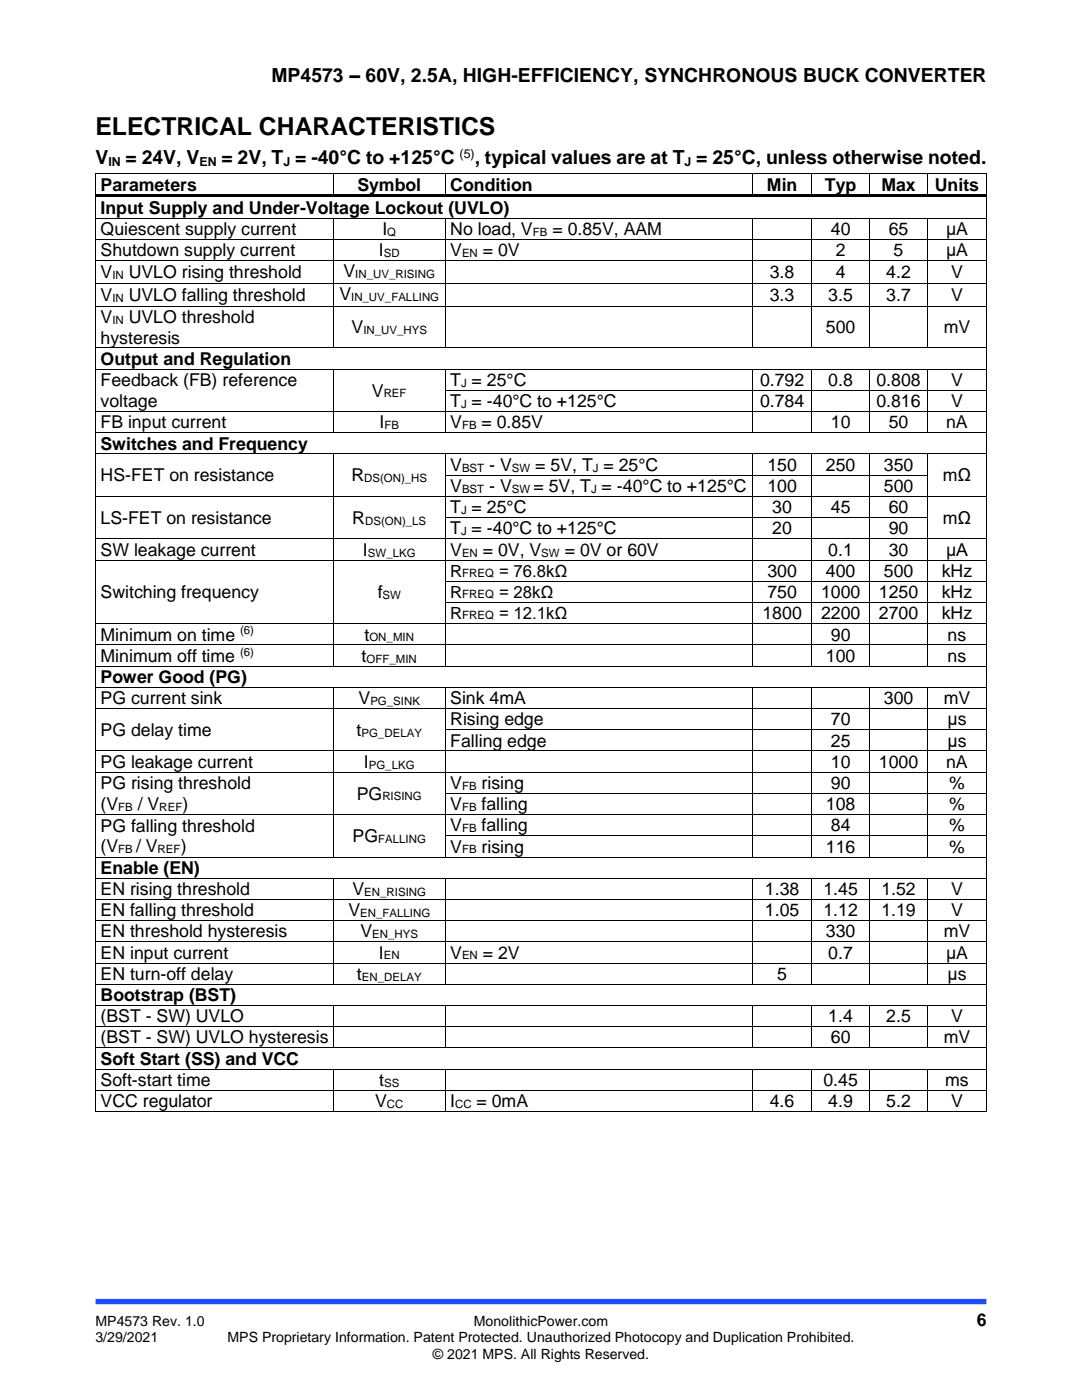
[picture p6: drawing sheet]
<svg xmlns="http://www.w3.org/2000/svg" width="216mm" height="279mm" viewBox="0 0 216 279" stroke-linecap="round" stroke-linejoin="round" font-family="sans-serif">
<defs><g id="words">
<text font-size="4.9" x="19" y="27">ELECTRICAL CHARACTERISTICS</text>
<g font-size="3.9">
<text x="54.2" y="16.3">MP4573 – 60V, 2.5A, HIGH-EFFICIENCY, SYNCHRONOUS BUCK CONVERTER</text>
<text x="19" y="32.7">V</text>
<text x="25.1" y="32.7">= 24V, V</text>
<text x="44.2" y="32.7">= 2V, T = -40°C to +125°C</text>
<text x="94.7" y="32.7">, typical values are at T = 25°C, unless otherwise noted.</text>
</g>
<g font-size="3.5">
<text x="20.1" y="38.1">Parameters</text>
<text x="71.3" y="38.1">Symbol</text>
<text x="89.8" y="38.1">Condition</text>
<text x="153" y="38.1">Min</text>
<text x="164.6" y="38.1">Typ</text>
<text x="175.9" y="38.1">Max</text>
<text x="186.5" y="38.1">Units</text>
<text x="20.1" y="42.7">Input Supply and Under-Voltage Lockout (UVLO)</text>
<text x="20.1" y="46.9">Quiescent supply current</text>
<text x="76.3" y="46.9">I</text>
<text x="89.8" y="46.9">No load, V</text>
<text x="110.2" y="46.9">= 0.85V, AAM</text>
<text x="165.8" y="46.9">40</text>
<text x="177.3" y="46.9">65</text>
<text x="188.8" y="46.9">μA</text>
<text x="20.1" y="51.1">Shutdown supply current</text>
<text x="75.6" y="51.1">I</text>
<text x="89.8" y="51.1">V</text>
<text x="96.3" y="51.1">= 0V</text>
<text x="166.8" y="51.1">2</text>
<text x="178.3" y="51.1">5</text>
<text x="188.8" y="51.1">μA</text>
<text x="20.1" y="55.5">V</text>
<text x="25.7" y="55.5">UVLO rising threshold</text>
<text x="67.7" y="59.9">V</text>
<text x="68.5" y="55.3">V</text>
<text x="153.6" y="55.5">3.8</text>
<text x="166.8" y="55.5">4</text>
<text x="176.8" y="55.5">4.2</text>
<text x="189.8" y="55.5">V</text>
<text x="20.1" y="60.1">V</text>
<text x="20.1" y="64.5">V</text>
<text x="25.7" y="60.1">UVLO falling threshold</text>
<text x="25.7" y="64.5">UVLO threshold</text>
<text x="153.6" y="60.1">3.3</text>
<text x="165.3" y="60.1">3.5</text>
<text x="176.8" y="60.1">3.7</text>
<text x="189.8" y="60.1">V</text>
<text x="20.1" y="68.6">hysteresis</text>
<text x="70.2" y="66.5">V</text>
<text x="164.8" y="66.5">500</text>
<text x="188.3" y="66.5">mV</text>
<text x="20.1" y="72.8">Output and Regulation</text>
<text x="20.1" y="77.1">Feedback (FB) reference</text>
<text x="89.8" y="77">T = 25°C</text>
<text x="151.7" y="77">0.792</text>
<text x="165.3" y="77">0.8</text>
<text x="174.9" y="77">0.808</text>
<text x="189.8" y="77">V</text>
<text x="20.1" y="81.2">voltage</text>
<text x="74.2" y="79.1">V</text>
<text x="89.8" y="81.3">T = -40°C to +125°C</text>
<text x="151.7" y="81.3">0.784</text>
<text x="174.9" y="81.3">0.816</text>
<text x="189.8" y="81.3">V</text>
<text x="20.1" y="85.5">FB input current</text>
<text x="20.1" y="89.8">Switches and Frequency</text>
<text x="75.7" y="85.5">I</text>
<text x="89.8" y="85.5">V</text>
<text x="96.1" y="85.5">= 0.85V</text>
<text x="165.8" y="85.5">10</text>
<text x="177.3" y="85.5">50</text>
<text x="188.8" y="85.5">nA</text>
<text x="89.8" y="94">V</text>
<text x="97.6" y="94">- V</text>
<text x="106.8" y="94">= 5V, T = 25°C</text>
<text x="153.1" y="94">150</text>
<text x="164.8" y="94">250</text>
<text x="176.4" y="94">350</text>
<text x="20.1" y="96.1">HS-FET on resistance</text>
<text x="70.1" y="96.1">R</text>
<text x="89.8" y="98.2">V</text>
<text x="97.6" y="98.2">- V</text>
<text x="106.5" y="98.2">= 5V, T = -40°C to +125°C</text>
<text x="153.1" y="98.2">100</text>
<text x="176.4" y="98.2">500</text>
<text x="188.1" y="96.1">mΩ</text>
<text x="20.1" y="104.5">LS-FET on resistance</text>
<text x="70.3" y="104.5">R</text>
<text x="89.8" y="102.4">T = 25°C</text>
<text x="89.8" y="106.7">T = -40°C to +125°C</text>
<text x="154.1" y="102.4">30</text>
<text x="154.1" y="106.7">20</text>
<text x="165.8" y="102.4">45</text>
<text x="177.3" y="102.4">60</text>
<text x="177.3" y="106.7">90</text>
<text x="188.1" y="104.5">mΩ</text>
<text x="20.1" y="110.9">SW leakage current</text>
<text x="72.4" y="110.9">I</text>
<text x="89.8" y="110.9">V</text>
<text x="96.3" y="110.9">= 0V, V</text>
<text x="112.7" y="110.9">= 0V or 60V</text>
<text x="165.3" y="110.9">0.1</text>
<text x="177.3" y="110.9">30</text>
<text x="188.8" y="110.9">μA</text>
<text x="20.1" y="119.4">Switching frequency</text>
<text x="75.4" y="119.4">f</text>
<text x="153.1" y="115.1">300</text>
<text x="153.1" y="119.4">750</text>
<text x="163.8" y="119.4">1000</text>
<text x="164.8" y="115.1">400</text>
<text x="175.4" y="119.4">1250</text>
<text x="176.4" y="115.1">500</text>
<text x="187.9" y="115.1">kHz</text>
<text x="187.9" y="119.4">kHz</text>
<text x="152.1" y="123.6">1800</text>
<text x="163.8" y="123.6">2200</text>
<text x="175.4" y="123.6">2700</text>
<text x="187.9" y="123.6">kHz</text>
<text x="20.1" y="127.8">Minimum on time</text>
<text x="72.7" y="127.8">t</text>
<text x="165.8" y="127.8">90</text>
<text x="189.1" y="127.8">ns</text>
<text x="20.1" y="132.1">Minimum off time</text>
<text x="20.1" y="136.3">Power Good (PG)</text>
<text x="72.2" y="132.1">t</text>
<text x="164.8" y="132.1">100</text>
<text x="189.1" y="132.1">ns</text>
<text x="20.1" y="140.5">PG current sink</text>
<text x="71.6" y="140.5">V</text>
<text x="89.8" y="140.5">Sink 4mA</text>
<text x="176.4" y="140.5">300</text>
<text x="188.3" y="140.5">mV</text>
<text x="20.1" y="146.9">PG delay time</text>
<text x="71.1" y="146.9">t</text>
<text x="89.8" y="144.8">Rising edge</text>
<text x="89.8" y="149">Falling edge</text>
<text x="165.8" y="144.8">70</text>
<text x="165.8" y="149">25</text>
<text x="189.1" y="144.8">μs</text>
<text x="189.1" y="149">μs</text>
<text x="20.1" y="153.2">PG leakage current</text>
<text x="72.6" y="153.2">I</text>
<text x="165.8" y="153.2">10</text>
<text x="175.4" y="153.2">1000</text>
<text x="188.8" y="153.2">nA</text>
<text x="20.1" y="157.6">PG rising threshold</text>
<text x="20.1" y="161.6">(V</text>
<text x="27.5" y="161.6">/ V</text>
<text x="36.4" y="161.6">)</text>
<text x="71.2" y="159.6">PG</text>
<text x="89.8" y="157.5">V</text>
<text x="89.8" y="161.7">V</text>
<text x="96.1" y="157.5">rising</text>
<text x="96.1" y="161.7">falling</text>
<text x="164.8" y="161.7">108</text>
<text x="165.8" y="157.5">90</text>
<text x="189.4" y="157.5">%</text>
<text x="189.4" y="161.7">%</text>
<text x="20.1" y="166">PG falling threshold</text>
<text x="89.8" y="165.9">V</text>
<text x="96.1" y="165.9">falling</text>
<text x="165.8" y="165.9">84</text>
<text x="189.4" y="165.9">%</text>
<text x="20.1" y="170.1">(V</text>
<text x="27.2" y="170.1">/ V</text>
<text x="36.1" y="170.1">)</text>
<text x="70.4" y="168">PG</text>
<text x="89.8" y="170.2">V</text>
<text x="96.1" y="170.2">rising</text>
<text x="164.8" y="170.2">116</text>
<text x="189.4" y="170.2">%</text>
<text x="20.1" y="174.4">Enable (EN)</text>
<text x="20.1" y="178.6">EN rising threshold</text>
<text x="70.3" y="178.6">V</text>
<text x="152.6" y="178.6">1.38</text>
<text x="164.3" y="178.6">1.45</text>
<text x="175.9" y="178.6">1.52</text>
<text x="189.8" y="178.6">V</text>
<text x="20.1" y="182.9">EN falling threshold</text>
<text x="69.5" y="182.9">V</text>
<text x="152.6" y="182.9">1.05</text>
<text x="164.3" y="182.9">1.12</text>
<text x="175.9" y="182.9">1.19</text>
<text x="189.8" y="182.9">V</text>
<text x="20.1" y="187.1">EN threshold hysteresis</text>
<text x="20.1" y="191.3">EN input current</text>
<text x="71.9" y="187.1">V</text>
<text x="75.6" y="191.3">I</text>
<text x="89.8" y="191.3">V</text>
<text x="96.3" y="191.3">= 2V</text>
<text x="164.8" y="187.1">330</text>
<text x="165.3" y="191.3">0.7</text>
<text x="188.3" y="187.1">mV</text>
<text x="188.8" y="191.3">μA</text>
<text x="20.1" y="195.6">EN turn-off delay</text>
<text x="71.2" y="195.6">t</text>
<text x="155.1" y="195.6">5</text>
<text x="189.1" y="195.6">μs</text>
<text x="20.1" y="199.8">Bootstrap (BST)</text>
<text x="20.1" y="204">(BST - SW) UVLO</text>
<text x="20.1" y="208.3">(BST - SW) UVLO hysteresis</text>
<text x="165.3" y="204">1.4</text>
<text x="165.8" y="208.3">60</text>
<text x="176.8" y="204">2.5</text>
<text x="188.3" y="208.3">mV</text>
<text x="189.8" y="204">V</text>
<text x="20.1" y="212.5">Soft Start (SS) and VCC</text>
<text x="20.1" y="216.7">Soft-start time</text>
<text x="20.1" y="221">VCC regulator</text>
<text x="74.9" y="221">V</text>
<text x="75.7" y="216.7">t</text>
<text x="89.8" y="221">I</text>
<text x="95.1" y="221">= 0mA</text>
<text x="153.6" y="221">4.6</text>
<text x="164.3" y="216.7">0.45</text>
<text x="165.3" y="221">4.9</text>
<text x="176.8" y="221">5.2</text>
<text x="188.6" y="216.7">ms</text>
<text x="189.8" y="221">V</text>
<text x="194.9" y="264.5">6</text>
</g>
<g font-size="3.3">
<text x="89.8" y="115.1">R</text>
<text x="89.8" y="119.3">R</text>
<text x="99.6" y="115.1">= 76.8kΩ</text>
<text x="99.6" y="119.3">= 28kΩ</text>
<text x="89.8" y="123.6">R</text>
<text x="99.6" y="123.6">= 12.1kΩ</text>
</g>
<g font-size="2.8">
<text x="19" y="264.5">MP4573 Rev. 1.0</text>
<text x="19" y="267.9">3/29/2021</text>
<text x="45.4" y="267.9">MPS Proprietary Information. Patent Protected. Unauthorized Photocopy and Duplication Prohibited.</text>
<text x="94.6" y="264.5">MonolithicPower.com</text>
<text x="86.4" y="271.2">© 2021 MPS. All Rights Reserved.</text>
</g>
<g font-size="2.5">
<text x="21.6" y="33">IN</text>
<text x="39.8" y="33">EN</text>
<text x="56.6" y="33">J</text>
<text x="91.7" y="31.5">(5)</text>
<text x="136.6" y="33">J</text>
</g>
<g font-size="2.3">
<text x="77.3" y="47">Q</text>
<text x="106.3" y="47">FB</text>
<text x="76.6" y="51.3">SD</text>
<text x="92.2" y="51.3">EN</text>
<text x="22.4" y="55.7">IN</text>
<text x="70.9" y="55.5">IN_UV_RISING</text>
<text x="22.4" y="60.3">IN</text>
<text x="22.4" y="64.7">IN</text>
<text x="70.1" y="60.1">IN_UV_FALLING</text>
<text x="72.5" y="66.7">IN_UV_HYS</text>
<text x="92" y="77.2">J</text>
<text x="76.6" y="79.3">REF</text>
<text x="92" y="81.4">J</text>
<text x="76.7" y="85.7">FB</text>
<text x="92.2" y="85.7">FB</text>
<text x="92.2" y="94.1">BST</text>
<text x="102.1" y="94.1">SW</text>
<text x="118.3" y="94.1">J</text>
<text x="72.7" y="96.3">DS(ON)_HS</text>
<text x="92.2" y="98.4">BST</text>
<text x="102.1" y="98.4">SW</text>
<text x="117.9" y="98.4">J</text>
<text x="72.9" y="104.7">DS(ON)_LS</text>
<text x="92" y="102.6">J</text>
<text x="92" y="106.8">J</text>
<text x="73.4" y="111.1">SW_LKG</text>
<text x="92.2" y="111.1">EN</text>
<text x="108" y="111.1">SW</text>
<text x="76.3" y="119.5">SW</text>
<text x="92.3" y="115.1">FREQ</text>
<text x="92.3" y="119.3">FREQ</text>
<text x="92.3" y="123.6">FREQ</text>
<text x="47.9" y="126.6">(6)</text>
<text x="47.9" y="130.8">(6)</text>
<text x="73.7" y="128">ON_MIN</text>
<text x="73.1" y="132.2">OFF_MIN</text>
<text x="73.9" y="140.7">PG_SINK</text>
<text x="72.1" y="147.1">PG_DELAY</text>
<text x="73.6" y="153.4">PG_LKG</text>
<text x="23.6" y="161.8">FB</text>
<text x="31.8" y="161.8">REF</text>
<text x="76.3" y="159.7">RISING</text>
<text x="92.2" y="157.6">FB</text>
<text x="92.2" y="161.9">FB</text>
<text x="92.2" y="166.1">FB</text>
<text x="23.6" y="170.2">FB</text>
<text x="31.5" y="170.2">REF</text>
<text x="75.5" y="168.2">FALLING</text>
<text x="92.2" y="170.3">FB</text>
<text x="72.7" y="178.8">EN_RISING</text>
<text x="71.9" y="183">EN_FALLING</text>
<text x="74.3" y="187.3">EN_HYS</text>
<text x="76.6" y="191.5">EN</text>
<text x="92.2" y="191.5">EN</text>
<text x="72.2" y="195.7">EN_DELAY</text>
<text x="76.7" y="216.9">SS</text>
<text x="77.2" y="221.1">CC</text>
<text x="90.8" y="221.1">CC</text>
</g>
</g></defs>
<path d="M19 259.8h177.8" fill="none" stroke="#1c4eff" stroke-width="1.1" stroke-linecap="butt"/>
<g fill="#000">
<path d="M19 34.6h.1v.2h-.1z" fill-rule="evenodd"/>
<path d="M19 34.6h.1v.2h-.1z" fill-rule="evenodd"/>
<path d="M19 38.8h.1v.6h-.1z" fill-rule="evenodd"/>
<path d="M19.1 38.8h47.4v.6h-47.4z" fill-rule="evenodd"/>
<path d="M66.5 34.6h.2v.2h-.2z" fill-rule="evenodd"/>
<path d="M66.5 38.8h.5v.6h-.5z" fill-rule="evenodd"/>
<path d="M67 38.8h21.7v.6h-21.7z" fill-rule="evenodd"/>
<path d="M88.7 34.6h.2v.2h-.2z" fill-rule="evenodd"/>
<path d="M88.7 38.8h.6v.6h-.6z" fill-rule="evenodd"/>
<path d="M89.3 38.8h60.8v.6h-60.8z" fill-rule="evenodd"/>
<path d="M150.1 34.6h.2v.2h-.2z" fill-rule="evenodd"/>
<path d="M150.1 38.8h.6v.6h-.6z" fill-rule="evenodd"/>
<path d="M150.7 38.8h11.2v.6h-11.2z" fill-rule="evenodd"/>
<path d="M161.9 34.6h.1v.2h-.1z" fill-rule="evenodd"/>
<path d="M161.9 38.8h.5v.6h-.5z" fill-rule="evenodd"/>
<path d="M162.4 38.8h11.1v.6h-11.1z" fill-rule="evenodd"/>
<path d="M173.5 34.6h.2v.2h-.2z" fill-rule="evenodd"/>
<path d="M173.5 38.8h.5v.6h-.5z" fill-rule="evenodd"/>
<path d="M174 38.8h10.9v.6h-10.9z" fill-rule="evenodd"/>
<path d="M184.9 34.6h.2v.2h-.2z" fill-rule="evenodd"/>
<path d="M184.9 38.8h.6v.6h-.6z" fill-rule="evenodd"/>
<path d="M185.5 38.8h11.3v.6h-11.3z" fill-rule="evenodd"/>
<path d="M196.8 34.6h.2v.2h-.2z" fill-rule="evenodd"/>
<path d="M196.8 34.6h.2v.2h-.2z" fill-rule="evenodd"/>
<path d="M196.8 38.8h.2v.6h-.2z" fill-rule="evenodd"/>
<path d="M19 43.4h.1v.2h-.1z" fill-rule="evenodd"/>
<path d="M19 47.7h.1v.1h-.1z" fill-rule="evenodd"/>
<path d="M19 51.9h.1v.2h-.1z" fill-rule="evenodd"/>
<path d="M19 56.5h.1v.1h-.1z" fill-rule="evenodd"/>
<path d="M66.5 43.4h.2v.2h-.2z" fill-rule="evenodd"/>
<path d="M66.5 47.7h.2v.1h-.2z" fill-rule="evenodd"/>
<path d="M66.5 51.9h.2v.2h-.2z" fill-rule="evenodd"/>
<path d="M66.5 56.5h.2v.1h-.2z" fill-rule="evenodd"/>
<path d="M88.7 43.4h.2v.2h-.2z" fill-rule="evenodd"/>
<path d="M88.7 47.7h.2v.1h-.2z" fill-rule="evenodd"/>
<path d="M88.7 51.9h.2v.2h-.2z" fill-rule="evenodd"/>
<path d="M88.7 56.5h.2v.1h-.2z" fill-rule="evenodd"/>
<path d="M150.1 43.4h.2v.2h-.2z" fill-rule="evenodd"/>
<path d="M150.1 47.7h.2v.1h-.2z" fill-rule="evenodd"/>
<path d="M150.1 51.9h.2v.2h-.2z" fill-rule="evenodd"/>
<path d="M150.1 56.5h.2v.1h-.2z" fill-rule="evenodd"/>
<path d="M161.9 43.4h.1v.2h-.1z" fill-rule="evenodd"/>
<path d="M161.9 47.7h.1v.1h-.1z" fill-rule="evenodd"/>
<path d="M161.9 51.9h.1v.2h-.1z" fill-rule="evenodd"/>
<path d="M161.9 56.5h.1v.1h-.1z" fill-rule="evenodd"/>
<path d="M173.5 43.4h.2v.2h-.2z" fill-rule="evenodd"/>
<path d="M173.5 47.7h.2v.1h-.2z" fill-rule="evenodd"/>
<path d="M173.5 51.9h.2v.2h-.2z" fill-rule="evenodd"/>
<path d="M173.5 56.5h.2v.1h-.2z" fill-rule="evenodd"/>
<path d="M184.9 43.4h.2v.2h-.2z" fill-rule="evenodd"/>
<path d="M184.9 47.7h.2v.1h-.2z" fill-rule="evenodd"/>
<path d="M184.9 51.9h.2v.2h-.2z" fill-rule="evenodd"/>
<path d="M184.9 56.5h.2v.1h-.2z" fill-rule="evenodd"/>
<path d="M196.8 43.4h.2v.2h-.2z" fill-rule="evenodd"/>
<path d="M196.8 47.7h.2v.1h-.2z" fill-rule="evenodd"/>
<path d="M196.8 51.9h.2v.2h-.2z" fill-rule="evenodd"/>
<path d="M196.8 56.5h.2v.1h-.2z" fill-rule="evenodd"/>
<path d="M19 61.1h.1v.1h-.1z" fill-rule="evenodd"/>
<path d="M19 69.3h.1v.2h-.1z" fill-rule="evenodd"/>
<path d="M19 73.6h.1v.2h-.1z" fill-rule="evenodd"/>
<path d="M19 77.8h.1v.2h-.1z" fill-rule="evenodd"/>
<path d="M66.5 61.1h.2v.1h-.2z" fill-rule="evenodd"/>
<path d="M66.5 69.3h.2v.2h-.2z" fill-rule="evenodd"/>
<path d="M66.5 73.6h.2v.2h-.2z" fill-rule="evenodd"/>
<path d="M66.5 77.8h.2v.2h-.2z" fill-rule="evenodd"/>
<path d="M88.7 61.1h.2v.1h-.2z" fill-rule="evenodd"/>
<path d="M88.7 69.3h.2v.2h-.2z" fill-rule="evenodd"/>
<path d="M88.7 73.6h.2v.2h-.2z" fill-rule="evenodd"/>
<path d="M88.7 77.8h.2v.2h-.2z" fill-rule="evenodd"/>
<path d="M150.1 61.1h.2v.1h-.2z" fill-rule="evenodd"/>
<path d="M150.1 69.3h.2v.2h-.2z" fill-rule="evenodd"/>
<path d="M150.1 73.6h.2v.2h-.2z" fill-rule="evenodd"/>
<path d="M150.1 77.8h.2v.2h-.2z" fill-rule="evenodd"/>
<path d="M161.9 61.1h.1v.1h-.1z" fill-rule="evenodd"/>
<path d="M161.9 69.3h.1v.2h-.1z" fill-rule="evenodd"/>
<path d="M161.9 73.6h.1v.2h-.1z" fill-rule="evenodd"/>
<path d="M161.9 77.8h.1v.2h-.1z" fill-rule="evenodd"/>
<path d="M173.5 61.1h.2v.1h-.2z" fill-rule="evenodd"/>
<path d="M173.5 69.3h.2v.2h-.2z" fill-rule="evenodd"/>
<path d="M173.5 73.6h.2v.2h-.2z" fill-rule="evenodd"/>
<path d="M173.5 77.8h.2v.2h-.2z" fill-rule="evenodd"/>
<path d="M184.9 61.1h.2v.1h-.2z" fill-rule="evenodd"/>
<path d="M184.9 69.3h.2v.2h-.2z" fill-rule="evenodd"/>
<path d="M184.9 73.6h.2v.2h-.2z" fill-rule="evenodd"/>
<path d="M184.9 77.8h.2v.2h-.2z" fill-rule="evenodd"/>
<path d="M196.8 61.1h.2v.1h-.2z" fill-rule="evenodd"/>
<path d="M196.8 69.3h.2v.2h-.2z" fill-rule="evenodd"/>
<path d="M196.8 73.6h.2v.2h-.2z" fill-rule="evenodd"/>
<path d="M196.8 77.8h.2v.2h-.2z" fill-rule="evenodd"/>
<path d="M19 82h.1v.2h-.1z" fill-rule="evenodd"/>
<path d="M19 86.3h.1v.2h-.1z" fill-rule="evenodd"/>
<path d="M19 90.5h.1v.2h-.1z" fill-rule="evenodd"/>
<path d="M19 94.7h.1v.2h-.1z" fill-rule="evenodd"/>
<path d="M19 99h.1v.2h-.1z" fill-rule="evenodd"/>
<path d="M66.5 82h.2v.2h-.2z" fill-rule="evenodd"/>
<path d="M66.5 86.3h.2v.2h-.2z" fill-rule="evenodd"/>
<path d="M66.5 90.5h.2v.2h-.2z" fill-rule="evenodd"/>
<path d="M66.5 94.7h.2v.2h-.2z" fill-rule="evenodd"/>
<path d="M66.5 99h.2v.2h-.2z" fill-rule="evenodd"/>
<path d="M88.7 82h.2v.2h-.2z" fill-rule="evenodd"/>
<path d="M88.7 86.3h.2v.2h-.2z" fill-rule="evenodd"/>
<path d="M88.7 90.5h.2v.2h-.2z" fill-rule="evenodd"/>
<path d="M88.7 94.7h.2v.2h-.2z" fill-rule="evenodd"/>
<path d="M88.7 99h.2v.2h-.2z" fill-rule="evenodd"/>
<path d="M150.1 82h.2v.2h-.2z" fill-rule="evenodd"/>
<path d="M150.1 86.3h.2v.2h-.2z" fill-rule="evenodd"/>
<path d="M150.1 90.5h.2v.2h-.2z" fill-rule="evenodd"/>
<path d="M150.1 94.7h.2v.2h-.2z" fill-rule="evenodd"/>
<path d="M150.1 99h.2v.2h-.2z" fill-rule="evenodd"/>
<path d="M161.9 82h.1v.2h-.1z" fill-rule="evenodd"/>
<path d="M161.9 86.3h.1v.2h-.1z" fill-rule="evenodd"/>
<path d="M161.9 90.5h.1v.2h-.1z" fill-rule="evenodd"/>
<path d="M161.9 94.7h.1v.2h-.1z" fill-rule="evenodd"/>
<path d="M161.9 99h.1v.2h-.1z" fill-rule="evenodd"/>
<path d="M173.5 82h.2v.2h-.2z" fill-rule="evenodd"/>
<path d="M173.5 86.3h.2v.2h-.2z" fill-rule="evenodd"/>
<path d="M173.5 90.5h.2v.2h-.2z" fill-rule="evenodd"/>
<path d="M173.5 94.7h.2v.2h-.2z" fill-rule="evenodd"/>
<path d="M173.5 99h.2v.2h-.2z" fill-rule="evenodd"/>
<path d="M184.9 82h.2v.2h-.2z" fill-rule="evenodd"/>
<path d="M184.9 86.3h.2v.2h-.2z" fill-rule="evenodd"/>
<path d="M184.9 90.5h.2v.2h-.2z" fill-rule="evenodd"/>
<path d="M184.9 94.7h.2v.2h-.2z" fill-rule="evenodd"/>
<path d="M184.9 99h.2v.2h-.2z" fill-rule="evenodd"/>
<path d="M196.8 82h.2v.2h-.2z" fill-rule="evenodd"/>
<path d="M196.8 86.3h.2v.2h-.2z" fill-rule="evenodd"/>
<path d="M196.8 90.5h.2v.2h-.2z" fill-rule="evenodd"/>
<path d="M196.8 94.7h.2v.2h-.2z" fill-rule="evenodd"/>
<path d="M196.8 99h.2v.2h-.2z" fill-rule="evenodd"/>
<path d="M19 103.2h.1v.2h-.1z" fill-rule="evenodd"/>
<path d="M19 107.4h.1v.2h-.1z" fill-rule="evenodd"/>
<path d="M19 111.7h.1v.2h-.1z" fill-rule="evenodd"/>
<path d="M19 115.9h.1v.2h-.1z" fill-rule="evenodd"/>
<path d="M66.5 103.2h.2v.2h-.2z" fill-rule="evenodd"/>
<path d="M66.5 107.4h.2v.2h-.2z" fill-rule="evenodd"/>
<path d="M66.5 111.7h.2v.2h-.2z" fill-rule="evenodd"/>
<path d="M66.5 115.9h.2v.2h-.2z" fill-rule="evenodd"/>
<path d="M88.7 103.2h.2v.2h-.2z" fill-rule="evenodd"/>
<path d="M88.7 107.4h.2v.2h-.2z" fill-rule="evenodd"/>
<path d="M88.7 111.7h.2v.2h-.2z" fill-rule="evenodd"/>
<path d="M88.7 115.9h.2v.2h-.2z" fill-rule="evenodd"/>
<path d="M150.1 103.2h.2v.2h-.2z" fill-rule="evenodd"/>
<path d="M150.1 107.4h.2v.2h-.2z" fill-rule="evenodd"/>
<path d="M150.1 111.7h.2v.2h-.2z" fill-rule="evenodd"/>
<path d="M150.1 115.9h.2v.2h-.2z" fill-rule="evenodd"/>
<path d="M161.9 103.2h.1v.2h-.1z" fill-rule="evenodd"/>
<path d="M161.9 107.4h.1v.2h-.1z" fill-rule="evenodd"/>
<path d="M161.9 111.7h.1v.2h-.1z" fill-rule="evenodd"/>
<path d="M161.9 115.9h.1v.2h-.1z" fill-rule="evenodd"/>
<path d="M173.5 103.2h.2v.2h-.2z" fill-rule="evenodd"/>
<path d="M173.5 107.4h.2v.2h-.2z" fill-rule="evenodd"/>
<path d="M173.5 111.7h.2v.2h-.2z" fill-rule="evenodd"/>
<path d="M173.5 115.9h.2v.2h-.2z" fill-rule="evenodd"/>
<path d="M184.9 103.2h.2v.2h-.2z" fill-rule="evenodd"/>
<path d="M184.9 107.4h.2v.2h-.2z" fill-rule="evenodd"/>
<path d="M184.9 111.7h.2v.2h-.2z" fill-rule="evenodd"/>
<path d="M184.9 115.9h.2v.2h-.2z" fill-rule="evenodd"/>
<path d="M196.8 103.2h.2v.2h-.2z" fill-rule="evenodd"/>
<path d="M196.8 107.4h.2v.2h-.2z" fill-rule="evenodd"/>
<path d="M196.8 111.7h.2v.2h-.2z" fill-rule="evenodd"/>
<path d="M196.8 115.9h.2v.2h-.2z" fill-rule="evenodd"/>
<path d="M19 120.1h.1v.2h-.1z" fill-rule="evenodd"/>
<path d="M19 124.4h.1v.2h-.1z" fill-rule="evenodd"/>
<path d="M19 128.6h.1v.2h-.1z" fill-rule="evenodd"/>
<path d="M19 132.8h.1v.2h-.1z" fill-rule="evenodd"/>
<path d="M19 137.1h.1v.2h-.1z" fill-rule="evenodd"/>
<path d="M66.5 120.1h.2v.2h-.2z" fill-rule="evenodd"/>
<path d="M66.5 124.4h.2v.2h-.2z" fill-rule="evenodd"/>
<path d="M66.5 128.6h.2v.2h-.2z" fill-rule="evenodd"/>
<path d="M66.5 132.8h.2v.2h-.2z" fill-rule="evenodd"/>
<path d="M66.5 137.1h.2v.2h-.2z" fill-rule="evenodd"/>
<path d="M88.7 120.1h.2v.2h-.2z" fill-rule="evenodd"/>
<path d="M88.7 124.4h.2v.2h-.2z" fill-rule="evenodd"/>
<path d="M88.7 128.6h.2v.2h-.2z" fill-rule="evenodd"/>
<path d="M88.7 132.8h.2v.2h-.2z" fill-rule="evenodd"/>
<path d="M88.7 137.1h.2v.2h-.2z" fill-rule="evenodd"/>
<path d="M150.1 120.1h.2v.2h-.2z" fill-rule="evenodd"/>
<path d="M150.1 124.4h.2v.2h-.2z" fill-rule="evenodd"/>
<path d="M150.1 128.6h.2v.2h-.2z" fill-rule="evenodd"/>
<path d="M150.1 132.8h.2v.2h-.2z" fill-rule="evenodd"/>
<path d="M150.1 137.1h.2v.2h-.2z" fill-rule="evenodd"/>
<path d="M161.9 120.1h.1v.2h-.1z" fill-rule="evenodd"/>
<path d="M161.9 124.4h.1v.2h-.1z" fill-rule="evenodd"/>
<path d="M161.9 128.6h.1v.2h-.1z" fill-rule="evenodd"/>
<path d="M161.9 132.8h.1v.2h-.1z" fill-rule="evenodd"/>
<path d="M161.9 137.1h.1v.2h-.1z" fill-rule="evenodd"/>
<path d="M173.5 120.1h.2v.2h-.2z" fill-rule="evenodd"/>
<path d="M173.5 124.4h.2v.2h-.2z" fill-rule="evenodd"/>
<path d="M173.5 128.6h.2v.2h-.2z" fill-rule="evenodd"/>
<path d="M173.5 132.8h.2v.2h-.2z" fill-rule="evenodd"/>
<path d="M173.5 137.1h.2v.2h-.2z" fill-rule="evenodd"/>
<path d="M184.9 120.1h.2v.2h-.2z" fill-rule="evenodd"/>
<path d="M184.9 124.4h.2v.2h-.2z" fill-rule="evenodd"/>
<path d="M184.9 128.6h.2v.2h-.2z" fill-rule="evenodd"/>
<path d="M184.9 132.8h.2v.2h-.2z" fill-rule="evenodd"/>
<path d="M184.9 137.1h.2v.2h-.2z" fill-rule="evenodd"/>
<path d="M196.8 120.1h.2v.2h-.2z" fill-rule="evenodd"/>
<path d="M196.8 124.4h.2v.2h-.2z" fill-rule="evenodd"/>
<path d="M196.8 128.6h.2v.2h-.2z" fill-rule="evenodd"/>
<path d="M196.8 132.8h.2v.2h-.2z" fill-rule="evenodd"/>
<path d="M196.8 137.1h.2v.2h-.2z" fill-rule="evenodd"/>
<path d="M19 141.3h.1v.2h-.1z" fill-rule="evenodd"/>
<path d="M19 145.6h.1v.1h-.1z" fill-rule="evenodd"/>
<path d="M19 149.8h.1v.2h-.1z" fill-rule="evenodd"/>
<path d="M19 154h.1v.2h-.1z" fill-rule="evenodd"/>
<path d="M19 158.3h.1v.1h-.1z" fill-rule="evenodd"/>
<path d="M66.5 141.3h.2v.2h-.2z" fill-rule="evenodd"/>
<path d="M66.5 145.6h.2v.1h-.2z" fill-rule="evenodd"/>
<path d="M66.5 149.8h.2v.2h-.2z" fill-rule="evenodd"/>
<path d="M66.5 154h.2v.2h-.2z" fill-rule="evenodd"/>
<path d="M66.5 158.3h.2v.1h-.2z" fill-rule="evenodd"/>
<path d="M88.7 141.3h.2v.2h-.2z" fill-rule="evenodd"/>
<path d="M88.7 145.6h.2v.1h-.2z" fill-rule="evenodd"/>
<path d="M88.7 149.8h.2v.2h-.2z" fill-rule="evenodd"/>
<path d="M88.7 154h.2v.2h-.2z" fill-rule="evenodd"/>
<path d="M88.7 158.3h.2v.1h-.2z" fill-rule="evenodd"/>
<path d="M150.1 141.3h.2v.2h-.2z" fill-rule="evenodd"/>
<path d="M150.1 145.6h.2v.1h-.2z" fill-rule="evenodd"/>
<path d="M150.1 149.8h.2v.2h-.2z" fill-rule="evenodd"/>
<path d="M150.1 154h.2v.2h-.2z" fill-rule="evenodd"/>
<path d="M150.1 158.3h.2v.1h-.2z" fill-rule="evenodd"/>
<path d="M161.9 141.3h.1v.2h-.1z" fill-rule="evenodd"/>
<path d="M161.9 145.6h.1v.1h-.1z" fill-rule="evenodd"/>
<path d="M161.9 149.8h.1v.2h-.1z" fill-rule="evenodd"/>
<path d="M161.9 154h.1v.2h-.1z" fill-rule="evenodd"/>
<path d="M161.9 158.3h.1v.1h-.1z" fill-rule="evenodd"/>
<path d="M173.5 141.3h.2v.2h-.2z" fill-rule="evenodd"/>
<path d="M173.5 145.6h.2v.1h-.2z" fill-rule="evenodd"/>
<path d="M173.5 149.8h.2v.2h-.2z" fill-rule="evenodd"/>
<path d="M173.5 154h.2v.2h-.2z" fill-rule="evenodd"/>
<path d="M173.5 158.3h.2v.1h-.2z" fill-rule="evenodd"/>
<path d="M184.9 141.3h.2v.2h-.2z" fill-rule="evenodd"/>
<path d="M184.9 145.6h.2v.1h-.2z" fill-rule="evenodd"/>
<path d="M184.9 149.8h.2v.2h-.2z" fill-rule="evenodd"/>
<path d="M184.9 154h.2v.2h-.2z" fill-rule="evenodd"/>
<path d="M184.9 158.3h.2v.1h-.2z" fill-rule="evenodd"/>
<path d="M196.8 141.3h.2v.2h-.2z" fill-rule="evenodd"/>
<path d="M196.8 145.6h.2v.1h-.2z" fill-rule="evenodd"/>
<path d="M196.8 149.8h.2v.2h-.2z" fill-rule="evenodd"/>
<path d="M196.8 154h.2v.2h-.2z" fill-rule="evenodd"/>
<path d="M196.8 158.3h.2v.1h-.2z" fill-rule="evenodd"/>
<path d="M19 162.5h.1v.2h-.1z" fill-rule="evenodd"/>
<path d="M19 166.7h.1v.2h-.1z" fill-rule="evenodd"/>
<path d="M19 171h.1v.1h-.1z" fill-rule="evenodd"/>
<path d="M19 175.2h.1v.2h-.1z" fill-rule="evenodd"/>
<path d="M19 179.4h.1v.2h-.1z" fill-rule="evenodd"/>
<path d="M66.5 162.5h.2v.2h-.2z" fill-rule="evenodd"/>
<path d="M66.5 166.7h.2v.2h-.2z" fill-rule="evenodd"/>
<path d="M66.5 171h.2v.1h-.2z" fill-rule="evenodd"/>
<path d="M66.5 175.2h.2v.2h-.2z" fill-rule="evenodd"/>
<path d="M66.5 179.4h.2v.2h-.2z" fill-rule="evenodd"/>
<path d="M88.7 162.5h.2v.2h-.2z" fill-rule="evenodd"/>
<path d="M88.7 166.7h.2v.2h-.2z" fill-rule="evenodd"/>
<path d="M88.7 171h.2v.1h-.2z" fill-rule="evenodd"/>
<path d="M88.7 175.2h.2v.2h-.2z" fill-rule="evenodd"/>
<path d="M88.7 179.4h.2v.2h-.2z" fill-rule="evenodd"/>
<path d="M150.1 162.5h.2v.2h-.2z" fill-rule="evenodd"/>
<path d="M150.1 166.7h.2v.2h-.2z" fill-rule="evenodd"/>
<path d="M150.1 171h.2v.1h-.2z" fill-rule="evenodd"/>
<path d="M150.1 175.2h.2v.2h-.2z" fill-rule="evenodd"/>
<path d="M150.1 179.4h.2v.2h-.2z" fill-rule="evenodd"/>
<path d="M161.9 162.5h.1v.2h-.1z" fill-rule="evenodd"/>
<path d="M161.9 166.7h.1v.2h-.1z" fill-rule="evenodd"/>
<path d="M161.9 171h.1v.1h-.1z" fill-rule="evenodd"/>
<path d="M161.9 175.2h.1v.2h-.1z" fill-rule="evenodd"/>
<path d="M161.9 179.4h.1v.2h-.1z" fill-rule="evenodd"/>
<path d="M173.5 162.5h.2v.2h-.2z" fill-rule="evenodd"/>
<path d="M173.5 166.7h.2v.2h-.2z" fill-rule="evenodd"/>
<path d="M173.5 171h.2v.1h-.2z" fill-rule="evenodd"/>
<path d="M173.5 175.2h.2v.2h-.2z" fill-rule="evenodd"/>
<path d="M173.5 179.4h.2v.2h-.2z" fill-rule="evenodd"/>
<path d="M184.9 162.5h.2v.2h-.2z" fill-rule="evenodd"/>
<path d="M184.9 166.7h.2v.2h-.2z" fill-rule="evenodd"/>
<path d="M184.9 171h.2v.1h-.2z" fill-rule="evenodd"/>
<path d="M184.9 175.2h.2v.2h-.2z" fill-rule="evenodd"/>
<path d="M184.9 179.4h.2v.2h-.2z" fill-rule="evenodd"/>
<path d="M196.8 162.5h.2v.2h-.2z" fill-rule="evenodd"/>
<path d="M196.8 166.7h.2v.2h-.2z" fill-rule="evenodd"/>
<path d="M196.8 171h.2v.1h-.2z" fill-rule="evenodd"/>
<path d="M196.8 175.2h.2v.2h-.2z" fill-rule="evenodd"/>
<path d="M196.8 179.4h.2v.2h-.2z" fill-rule="evenodd"/>
<path d="M19 183.7h.1v.1h-.1z" fill-rule="evenodd"/>
<path d="M19 187.9h.1v.2h-.1z" fill-rule="evenodd"/>
<path d="M19 192.1h.1v.2h-.1z" fill-rule="evenodd"/>
<path d="M19 196.4h.1v.1h-.1z" fill-rule="evenodd"/>
<path d="M66.5 183.7h.2v.1h-.2z" fill-rule="evenodd"/>
<path d="M66.5 187.9h.2v.2h-.2z" fill-rule="evenodd"/>
<path d="M66.5 192.1h.2v.2h-.2z" fill-rule="evenodd"/>
<path d="M66.5 196.4h.2v.1h-.2z" fill-rule="evenodd"/>
<path d="M88.7 183.7h.2v.1h-.2z" fill-rule="evenodd"/>
<path d="M88.7 187.9h.2v.2h-.2z" fill-rule="evenodd"/>
<path d="M88.7 192.1h.2v.2h-.2z" fill-rule="evenodd"/>
<path d="M88.7 196.4h.2v.1h-.2z" fill-rule="evenodd"/>
<path d="M150.1 183.7h.2v.1h-.2z" fill-rule="evenodd"/>
<path d="M150.1 187.9h.2v.2h-.2z" fill-rule="evenodd"/>
<path d="M150.1 192.1h.2v.2h-.2z" fill-rule="evenodd"/>
<path d="M150.1 196.4h.2v.1h-.2z" fill-rule="evenodd"/>
<path d="M161.9 183.7h.1v.1h-.1z" fill-rule="evenodd"/>
<path d="M161.9 187.9h.1v.2h-.1z" fill-rule="evenodd"/>
<path d="M161.9 192.1h.1v.2h-.1z" fill-rule="evenodd"/>
<path d="M161.9 196.4h.1v.1h-.1z" fill-rule="evenodd"/>
<path d="M173.5 183.7h.2v.1h-.2z" fill-rule="evenodd"/>
<path d="M173.5 187.9h.2v.2h-.2z" fill-rule="evenodd"/>
<path d="M173.5 192.1h.2v.2h-.2z" fill-rule="evenodd"/>
<path d="M173.5 196.4h.2v.1h-.2z" fill-rule="evenodd"/>
<path d="M184.9 183.7h.2v.1h-.2z" fill-rule="evenodd"/>
<path d="M184.9 187.9h.2v.2h-.2z" fill-rule="evenodd"/>
<path d="M184.9 192.1h.2v.2h-.2z" fill-rule="evenodd"/>
<path d="M184.9 196.4h.2v.1h-.2z" fill-rule="evenodd"/>
<path d="M196.8 183.7h.2v.1h-.2z" fill-rule="evenodd"/>
<path d="M196.8 187.9h.2v.2h-.2z" fill-rule="evenodd"/>
<path d="M196.8 192.1h.2v.2h-.2z" fill-rule="evenodd"/>
<path d="M196.8 196.4h.2v.1h-.2z" fill-rule="evenodd"/>
<path d="M19 200.6h.1v.2h-.1z" fill-rule="evenodd"/>
<path d="M19 204.8h.1v.2h-.1z" fill-rule="evenodd"/>
<path d="M19 209.1h.1v.1h-.1z" fill-rule="evenodd"/>
<path d="M19 213.3h.1v.2h-.1z" fill-rule="evenodd"/>
<path d="M19 217.5h.1v.2h-.1z" fill-rule="evenodd"/>
<path d="M66.5 200.6h.2v.2h-.2z" fill-rule="evenodd"/>
<path d="M66.5 204.8h.2v.2h-.2z" fill-rule="evenodd"/>
<path d="M66.5 209.1h.2v.1h-.2z" fill-rule="evenodd"/>
<path d="M66.5 213.3h.2v.2h-.2z" fill-rule="evenodd"/>
<path d="M66.5 217.5h.2v.2h-.2z" fill-rule="evenodd"/>
<path d="M88.7 200.6h.2v.2h-.2z" fill-rule="evenodd"/>
<path d="M88.7 204.8h.2v.2h-.2z" fill-rule="evenodd"/>
<path d="M88.7 209.1h.2v.1h-.2z" fill-rule="evenodd"/>
<path d="M88.7 213.3h.2v.2h-.2z" fill-rule="evenodd"/>
<path d="M88.7 217.5h.2v.2h-.2z" fill-rule="evenodd"/>
<path d="M150.1 200.6h.2v.2h-.2z" fill-rule="evenodd"/>
<path d="M150.1 204.8h.2v.2h-.2z" fill-rule="evenodd"/>
<path d="M150.1 209.1h.2v.1h-.2z" fill-rule="evenodd"/>
<path d="M150.1 213.3h.2v.2h-.2z" fill-rule="evenodd"/>
<path d="M150.1 217.5h.2v.2h-.2z" fill-rule="evenodd"/>
<path d="M161.9 200.6h.1v.2h-.1z" fill-rule="evenodd"/>
<path d="M161.9 204.8h.1v.2h-.1z" fill-rule="evenodd"/>
<path d="M161.9 209.1h.1v.1h-.1z" fill-rule="evenodd"/>
<path d="M161.9 213.3h.1v.2h-.1z" fill-rule="evenodd"/>
<path d="M161.9 217.5h.1v.2h-.1z" fill-rule="evenodd"/>
<path d="M173.5 200.6h.2v.2h-.2z" fill-rule="evenodd"/>
<path d="M173.5 204.8h.2v.2h-.2z" fill-rule="evenodd"/>
<path d="M173.5 209.1h.2v.1h-.2z" fill-rule="evenodd"/>
<path d="M173.5 213.3h.2v.2h-.2z" fill-rule="evenodd"/>
<path d="M173.5 217.5h.2v.2h-.2z" fill-rule="evenodd"/>
<path d="M184.9 200.6h.2v.2h-.2z" fill-rule="evenodd"/>
<path d="M184.9 204.8h.2v.2h-.2z" fill-rule="evenodd"/>
<path d="M184.9 209.1h.2v.1h-.2z" fill-rule="evenodd"/>
<path d="M184.9 213.3h.2v.2h-.2z" fill-rule="evenodd"/>
<path d="M184.9 217.5h.2v.2h-.2z" fill-rule="evenodd"/>
<path d="M196.8 200.6h.2v.2h-.2z" fill-rule="evenodd"/>
<path d="M196.8 204.8h.2v.2h-.2z" fill-rule="evenodd"/>
<path d="M196.8 209.1h.2v.1h-.2z" fill-rule="evenodd"/>
<path d="M196.8 213.3h.2v.2h-.2z" fill-rule="evenodd"/>
<path d="M196.8 217.5h.2v.2h-.2z" fill-rule="evenodd"/>
<path d="M19 221.8h.1v.1h-.1z" fill-rule="evenodd"/>
<path d="M19 221.8h.1v.1h-.1z" fill-rule="evenodd"/>
<path d="M66.5 221.8h.2v.1h-.2z" fill-rule="evenodd"/>
<path d="M88.7 221.8h.2v.1h-.2z" fill-rule="evenodd"/>
<path d="M150.1 221.8h.2v.1h-.2z" fill-rule="evenodd"/>
<path d="M161.9 221.8h.1v.1h-.1z" fill-rule="evenodd"/>
<path d="M173.5 221.8h.2v.1h-.2z" fill-rule="evenodd"/>
<path d="M184.9 221.8h.2v.1h-.2z" fill-rule="evenodd"/>
<path d="M196.8 221.8h.2v.1h-.2z" fill-rule="evenodd"/>
<path d="M196.8 221.8h.2v.1h-.2z" fill-rule="evenodd"/>
</g>
<g fill="none" stroke="#000" stroke-width=".2">
<path d="M19 34.8v4M19 39.4v4M19.1 34.7h47.4M66.6 34.8v4M66.7 34.7h22M88.8 34.8v4M88.9 34.7h61.2M150.2 34.8v4M150.3 34.7h11.6M161.9 34.8v4M162 34.7h11.5M173.6 34.8v4"/>
<path d="M173.7 34.7h11.2M185 34.8v4M185.1 34.7h11.7M196.9 34.8v4M196.9 39.4v4M19 43.6v4.1M19 47.8v4.1M19 52.1v4.4M19 56.6v4.5M19.1 43.5h47.4M19.1 47.8h47.4M19.1 52h47.4"/>
<path d="M19.1 56.6h47.4M66.6 43.6v4.1M66.6 47.8v4.1M66.6 52.1v4.4M66.6 56.6v4.5M66.7 43.5h22M66.7 47.8h22M66.7 52h22M66.7 56.6h22M88.8 43.6v4.1M88.8 47.8v4.1M88.8 52.1v4.4"/>
<path d="M88.8 56.6v4.5M88.9 43.5h61.2M88.9 47.8h61.2M88.9 52h61.2M88.9 56.6h61.2M150.2 43.6v4.1M150.2 47.8v4.1M150.2 52.1v4.4M150.2 56.6v4.5M150.3 43.5h11.6M150.3 47.8h11.6M150.3 52h11.6"/>
<path d="M150.3 56.6h11.6M161.9 43.6v4.1M161.9 47.8v4.1M161.9 52.1v4.4M161.9 56.6v4.5M162 43.5h11.5M162 47.8h11.5M162 52h11.5M162 56.6h11.5M173.6 43.6v4.1M173.6 47.8v4.1M173.6 52.1v4.4"/>
<path d="M173.6 56.6v4.5M173.7 43.5h11.2M173.7 47.8h11.2M173.7 52h11.2M173.7 56.6h11.2M185 43.6v4.1M185 47.8v4.1M185 52.1v4.4M185 56.6v4.5M185.1 43.5h11.7M185.1 47.8h11.7M185.1 52h11.7"/>
<path d="M185.1 56.6h11.7M196.9 43.6v4.1M196.9 47.8v4.1M196.9 52.1v4.4M196.9 56.6v4.5M19 61.2v8.1M19 69.5v4.1M19 73.8v4M19 78v4M19.1 61.2h47.4M19.1 69.4h47.4M19.1 73.7h47.4"/>
<path d="M66.6 61.2v8.1M66.6 73.8v4M66.6 78v4M66.7 61.2h22M66.7 69.4h22M66.7 73.7h22M88.8 61.2v8.1M88.8 73.8v4M88.8 78v4M88.9 61.2h61.2M88.9 69.4h61.2M88.9 73.7h61.2"/>
<path d="M88.9 77.9h61.2M150.2 61.2v8.1M150.2 73.8v4M150.2 78v4M150.3 61.2h11.6M150.3 69.4h11.6M150.3 73.7h11.6M150.3 77.9h11.6M161.9 61.2v8.1M161.9 73.8v4M161.9 78v4M162 61.2h11.5"/>
<path d="M162 69.4h11.5M162 73.7h11.5M162 77.9h11.5M173.6 61.2v8.1M173.6 73.8v4M173.6 78v4M173.7 61.2h11.2M173.7 69.4h11.2M173.7 73.7h11.2M173.7 77.9h11.2M185 61.2v8.1M185 73.8v4"/>
<path d="M185 78v4M185.1 61.2h11.7M185.1 69.4h11.7M185.1 73.7h11.7M185.1 77.9h11.7M196.9 61.2v8.1M196.9 69.5v4.1M196.9 73.8v4M196.9 78v4M19 82.2v4.1M19 86.5v4M19 90.7v4"/>
<path d="M19 94.9v4.1M19 99.2v4M19.1 82.1h47.4M19.1 86.4h47.4M19.1 90.6h47.4M19.1 99.1h47.4M66.6 82.2v4.1M66.6 90.7v4M66.6 94.9v4.1M66.6 99.2v4M66.7 82.1h22M66.7 86.4h22"/>
<path d="M66.7 90.6h22M66.7 99.1h22M88.8 82.2v4.1M88.8 90.7v4M88.8 94.9v4.1M88.8 99.2v4M88.9 82.1h61.2M88.9 86.4h61.2M88.9 90.6h61.2M88.9 94.8h61.2M88.9 99.1h61.2M150.2 82.2v4.1"/>
<path d="M150.2 90.7v4M150.2 94.9v4.1M150.2 99.2v4M150.3 82.1h11.6M150.3 86.4h11.6M150.3 90.6h11.6M150.3 94.8h11.6M150.3 99.1h11.6M161.9 82.2v4.1M161.9 90.7v4M161.9 94.9v4.1M161.9 99.2v4"/>
<path d="M162 82.1h11.5M162 86.4h11.5M162 90.6h11.5M162 94.8h11.5M162 99.1h11.5M173.6 82.2v4.1M173.6 90.7v4M173.6 94.9v4.1M173.6 99.2v4M173.7 82.1h11.2M173.7 86.4h11.2M173.7 90.6h11.2"/>
<path d="M173.7 94.8h11.2M173.7 99.1h11.2M185 82.2v4.1M185 90.7v4M185 94.9v4.1M185 99.2v4M185.1 82.1h11.7M185.1 86.4h11.7M185.1 90.6h11.7M185.1 99.1h11.7M196.9 82.2v4.1M196.9 86.5v4"/>
<path d="M196.9 90.7v4M196.9 94.9v4.1M196.9 99.2v4M19 103.4v4M19 107.6v4.1M19 111.9v4M19 116.1v4M19.1 107.5h47.4M19.1 111.8h47.4M66.6 103.4v4M66.6 107.6v4.1M66.6 111.9v4"/>
<path d="M66.6 116.1v4M66.7 107.5h22M66.7 111.8h22M88.8 103.4v4M88.8 107.6v4.1M88.8 111.9v4M88.8 116.1v4M88.9 103.3h61.2M88.9 107.5h61.2M88.9 111.8h61.2M88.9 116h61.2M150.2 103.4v4"/>
<path d="M150.2 107.6v4.1M150.2 111.9v4M150.2 116.1v4M150.3 103.3h11.6M150.3 107.5h11.6M150.3 111.8h11.6M150.3 116h11.6M161.9 103.4v4M161.9 107.6v4.1M161.9 111.9v4M161.9 116.1v4M162 103.3h11.5"/>
<path d="M162 107.5h11.5M162 111.8h11.5M162 116h11.5M173.6 103.4v4M173.6 107.6v4.1M173.6 111.9v4M173.6 116.1v4M173.7 103.3h11.2M173.7 107.5h11.2M173.7 111.8h11.2M173.7 116h11.2M185 103.4v4"/>
<path d="M185 107.6v4.1M185 111.9v4M185 116.1v4M185.1 107.5h11.7M185.1 111.8h11.7M185.1 116h11.7M196.9 103.4v4M196.9 107.6v4.1M196.9 111.9v4M196.9 116.1v4M19 120.3v4.1M19 124.6v4"/>
<path d="M19 128.8v4M19 133v4.1M19 137.3v4M19.1 124.5h47.4M19.1 128.7h47.4M19.1 132.9h47.4M19.1 137.2h47.4M66.6 120.3v4.1M66.6 124.6v4M66.6 128.8v4M66.6 137.3v4M66.7 124.5h22"/>
<path d="M66.7 128.7h22M66.7 132.9h22M66.7 137.2h22M88.8 120.3v4.1M88.8 124.6v4M88.8 128.8v4M88.8 137.3v4M88.9 120.2h61.2M88.9 124.5h61.2M88.9 128.7h61.2M88.9 132.9h61.2M88.9 137.2h61.2"/>
<path d="M150.2 120.3v4.1M150.2 124.6v4M150.2 128.8v4M150.2 137.3v4M150.3 120.2h11.6M150.3 124.5h11.6M150.3 128.7h11.6M150.3 132.9h11.6M150.3 137.2h11.6M161.9 120.3v4.1M161.9 124.6v4M161.9 128.8v4"/>
<path d="M161.9 137.3v4M162 120.2h11.5M162 124.5h11.5M162 128.7h11.5M162 132.9h11.5M162 137.2h11.5M173.6 120.3v4.1M173.6 124.6v4M173.6 128.8v4M173.6 137.3v4M173.7 120.2h11.2M173.7 124.5h11.2"/>
<path d="M173.7 128.7h11.2M173.7 132.9h11.2M173.7 137.2h11.2M185 120.3v4.1M185 124.6v4M185 128.8v4M185 137.3v4M185.1 120.2h11.7M185.1 124.5h11.7M185.1 128.7h11.7M185.1 132.9h11.7M185.1 137.2h11.7"/>
<path d="M196.9 120.3v4.1M196.9 124.6v4M196.9 128.8v4M196.9 133v4.1M196.9 137.3v4M19 141.5v4.1M19 145.7v4.1M19 150v4M19 154.2v4.1M19 158.4v4.1M19.1 141.4h47.4M19.1 149.9h47.4"/>
<path d="M19.1 154.1h47.4M66.6 141.5v4.1M66.6 145.7v4.1M66.6 150v4M66.6 154.2v4.1M66.6 158.4v4.1M66.7 141.4h22M66.7 149.9h22M66.7 154.1h22M88.8 141.5v4.1M88.8 145.7v4.1M88.8 150v4"/>
<path d="M88.8 154.2v4.1M88.8 158.4v4.1M88.9 141.4h61.2M88.9 145.6h61.2M88.9 149.9h61.2M88.9 154.1h61.2M88.9 158.3h61.2M150.2 141.5v4.1M150.2 145.7v4.1M150.2 150v4M150.2 154.2v4.1M150.2 158.4v4.1"/>
<path d="M150.3 141.4h11.6M150.3 145.6h11.6M150.3 149.9h11.6M150.3 154.1h11.6M150.3 158.3h11.6M161.9 141.5v4.1M161.9 145.7v4.1M161.9 150v4M161.9 154.2v4.1M161.9 158.4v4.1M162 141.4h11.5M162 145.6h11.5"/>
<path d="M162 149.9h11.5M162 154.1h11.5M162 158.3h11.5M173.6 141.5v4.1M173.6 145.7v4.1M173.6 150v4M173.6 154.2v4.1M173.6 158.4v4.1M173.7 141.4h11.2M173.7 145.6h11.2M173.7 149.9h11.2M173.7 154.1h11.2"/>
<path d="M173.7 158.3h11.2M185 141.5v4.1M185 145.7v4.1M185 150v4M185 154.2v4.1M185 158.4v4.1M185.1 141.4h11.7M185.1 145.6h11.7M185.1 149.9h11.7M185.1 154.1h11.7M185.1 158.3h11.7M196.9 141.5v4.1"/>
<path d="M196.9 145.7v4.1M196.9 150v4M196.9 154.2v4.1M196.9 158.4v4.1M19 162.7v4M19 166.9v4.1M19 171.1v4.1M19 175.4v4M19 179.6v4.1M19.1 162.6h47.4M19.1 171h47.4M19.1 175.3h47.4"/>
<path d="M19.1 179.5h47.4M66.6 162.7v4M66.6 166.9v4.1M66.6 175.4v4M66.6 179.6v4.1M66.7 162.6h22M66.7 171h22M66.7 175.3h22M66.7 179.5h22M88.8 162.7v4M88.8 166.9v4.1M88.8 175.4v4"/>
<path d="M88.8 179.6v4.1M88.9 162.6h61.2M88.9 166.8h61.2M88.9 171h61.2M88.9 175.3h61.2M88.9 179.5h61.2M150.2 162.7v4M150.2 166.9v4.1M150.2 175.4v4M150.2 179.6v4.1M150.3 162.6h11.6M150.3 166.8h11.6"/>
<path d="M150.3 171h11.6M150.3 175.3h11.6M150.3 179.5h11.6M161.9 162.7v4M161.9 166.9v4.1M161.9 175.4v4M161.9 179.6v4.1M162 162.6h11.5M162 166.8h11.5M162 171h11.5M162 175.3h11.5M162 179.5h11.5"/>
<path d="M173.6 162.7v4M173.6 166.9v4.1M173.6 175.4v4M173.6 179.6v4.1M173.7 162.6h11.2M173.7 166.8h11.2M173.7 171h11.2M173.7 175.3h11.2M173.7 179.5h11.2M185 162.7v4M185 166.9v4.1M185 175.4v4"/>
<path d="M185 179.6v4.1M185.1 162.6h11.7M185.1 166.8h11.7M185.1 171h11.7M185.1 175.3h11.7M185.1 179.5h11.7M196.9 162.7v4M196.9 166.9v4.1M196.9 171.1v4.1M196.9 175.4v4M196.9 179.6v4.1M19 183.8v4.1"/>
<path d="M19 188.1v4M19 192.3v4.1M19 196.5v4.1M19.1 183.7h47.4M19.1 188h47.4M19.1 192.2h47.4M19.1 196.4h47.4M66.6 183.8v4.1M66.6 188.1v4M66.6 192.3v4.1M66.7 183.7h22M66.7 188h22"/>
<path d="M66.7 192.2h22M66.7 196.4h22M88.8 183.8v4.1M88.8 188.1v4M88.8 192.3v4.1M88.9 183.7h61.2M88.9 188h61.2M88.9 192.2h61.2M88.9 196.4h61.2M150.2 183.8v4.1M150.2 188.1v4M150.2 192.3v4.1"/>
<path d="M150.3 183.7h11.6M150.3 188h11.6M150.3 192.2h11.6M150.3 196.4h11.6M161.9 183.8v4.1M161.9 188.1v4M161.9 192.3v4.1M162 183.7h11.5M162 188h11.5M162 192.2h11.5M162 196.4h11.5M173.6 183.8v4.1"/>
<path d="M173.6 188.1v4M173.6 192.3v4.1M173.7 183.7h11.2M173.7 188h11.2M173.7 192.2h11.2M173.7 196.4h11.2M185 183.8v4.1M185 188.1v4M185 192.3v4.1M185.1 183.7h11.7M185.1 188h11.7M185.1 192.2h11.7"/>
<path d="M185.1 196.4h11.7M196.9 183.8v4.1M196.9 188.1v4M196.9 192.3v4.1M196.9 196.5v4.1M19 200.8v4M19 205v4.1M19 209.2v4.1M19 213.5v4M19 217.7v4.1M19.1 200.7h47.4M19.1 204.9h47.4"/>
<path d="M19.1 209.1h47.4M19.1 213.4h47.4M19.1 217.6h47.4M66.6 200.8v4M66.6 205v4.1M66.6 213.5v4M66.6 217.7v4.1M66.7 200.7h22M66.7 204.9h22M66.7 209.1h22M66.7 213.4h22M66.7 217.6h22"/>
<path d="M88.8 200.8v4M88.8 205v4.1M88.8 213.5v4M88.8 217.7v4.1M88.9 200.7h61.2M88.9 204.9h61.2M88.9 209.1h61.2M88.9 213.4h61.2M88.9 217.6h61.2M150.2 200.8v4M150.2 205v4.1M150.2 213.5v4"/>
<path d="M150.2 217.7v4.1M150.3 200.7h11.6M150.3 204.9h11.6M150.3 209.1h11.6M150.3 213.4h11.6M150.3 217.6h11.6M161.9 200.8v4M161.9 205v4.1M161.9 213.5v4M161.9 217.7v4.1M162 200.7h11.5M162 204.9h11.5"/>
<path d="M162 209.1h11.5M162 213.4h11.5M162 217.6h11.5M173.6 200.8v4M173.6 205v4.1M173.6 213.5v4M173.6 217.7v4.1M173.7 200.7h11.2M173.7 204.9h11.2M173.7 209.1h11.2M173.7 213.4h11.2M173.7 217.6h11.2"/>
<path d="M185 200.8v4M185 205v4.1M185 213.5v4M185 217.7v4.1M185.1 200.7h11.7M185.1 204.9h11.7M185.1 209.1h11.7M185.1 213.4h11.7M185.1 217.6h11.7M196.9 200.8v4M196.9 205v4.1M196.9 209.2v4.1"/>
<path d="M196.9 213.5v4M196.9 217.7v4.1M19.1 221.8h47.4M66.7 221.8h22M88.9 221.8h61.2M150.3 221.8h11.6M162 221.8h11.5M173.7 221.8h11.2M185.1 221.8h11.7"/>
</g>
<use href="#words"/>
</svg>
